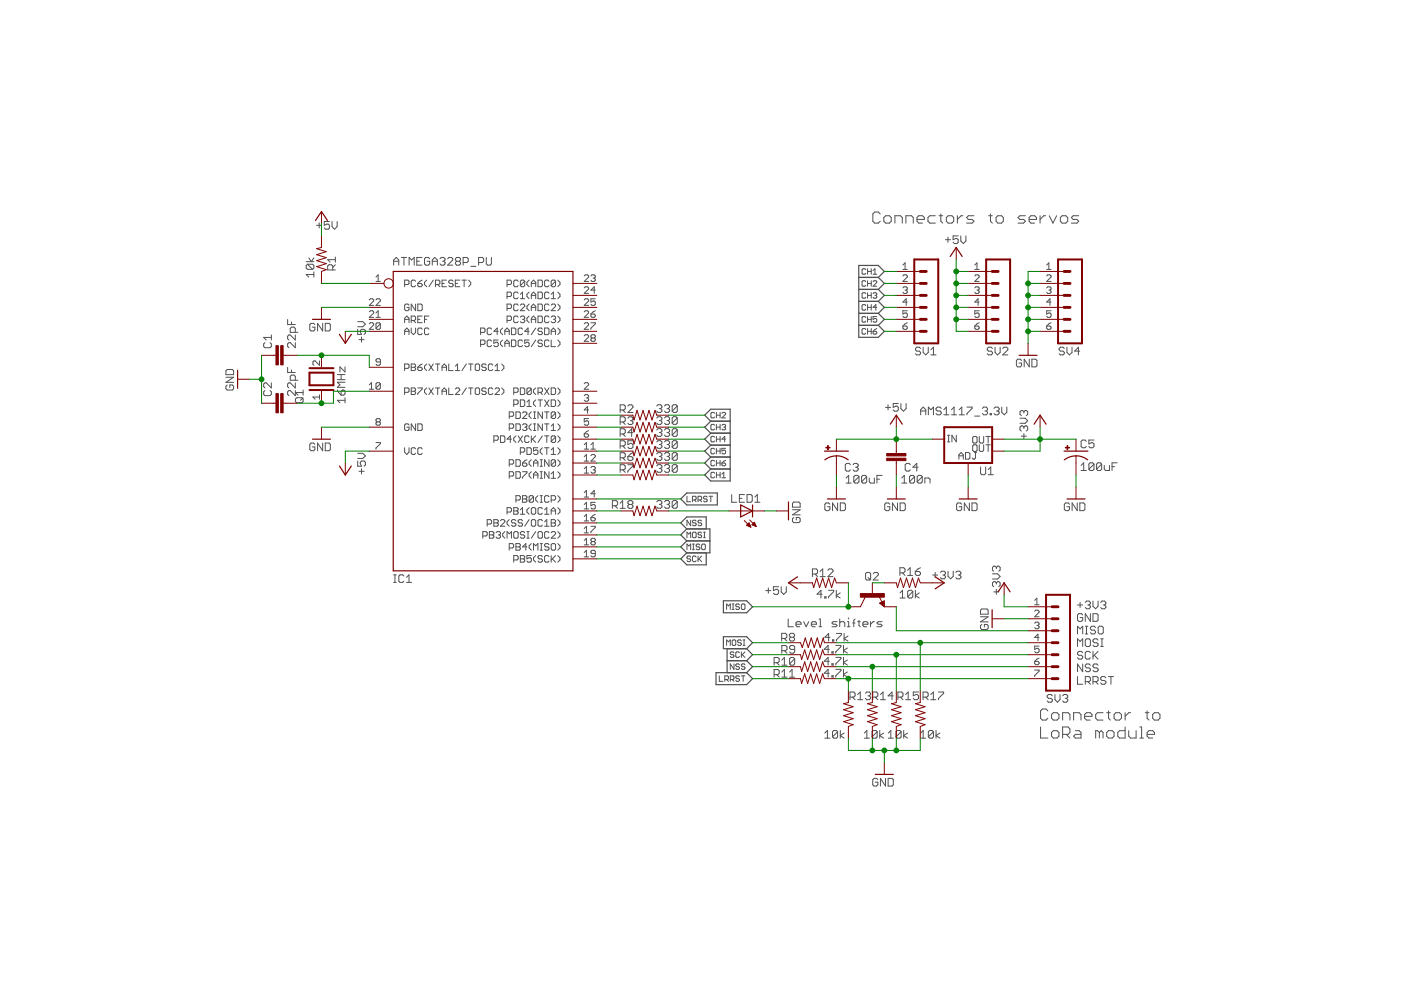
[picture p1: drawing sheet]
<svg xmlns="http://www.w3.org/2000/svg" width="297mm" height="210mm" viewBox="0 0 297 210" stroke-linecap="round" stroke-linejoin="round" font-family="sans-serif">
<g fill="none" stroke="#505050" stroke-width=".21">
<path d="M64.9 55.5h1.6M65.2 56h1.1l.2 .3v.6l-.2 .2M65.2 56l-.3 .3v.6l.3 .2h1.1M65.2 56l1.1 1.1M65.5 54.7l.5 .8 .5-.8M66.5 58.2h-1.6l.6 .6M66.5 57.7v1.1M67.1 47.8h1.1M67.7 47.2v1.1M69.8 47h-1.1v.8l.6-.3h.3l.2 .3v.5l-.2 .3h-.6l-.3-.3M70.4 47v1l.5 .6 .6-.6v-1M70.5 57.2v-.8l-.2-.3h-.6l-.2 .3v.8h1.6"/>
<path d="M71.1 56.1l-.6 .6M71.1 55.1h-1.6l.5 .5M71.1 54.5v1.1M79.7 58.7l.5-.4v1.4M79.7 59.7h.9M83.5 56.2v-1.1l.5-.5 .5 .5v1.1M83.5 55.4h1M85.1 54.6h1.1M85.6 54.6v1.6M86.7 56.2v-1.6l.6 .5 .5-.5v1.6M88.1 59.6l-.2-.2h-.5l-.2 .2v1l.2 .2h.5l.2-.2M88.4 55.4h.5"/>
<path d="M89.5 54.6h-1.1v1.6h1.1M89.5 59.4l-.9 .7M90.5 59.4l-.5 .5v.4l.5 .5M91.1 54.9l-.3-.3h-.5l-.3 .3v1l.3 .3h.5l.3-.3v-.5h-.5M91.7 55.4h1M91.7 56.2v-1.1l.5-.5 .5 .5v1.1M91.9 59.4l-1 1.4M93.3 54.9l.3-.3h.5l.3 .3v.2l-.3 .3M93.8 55.4h.3M94.1 55.4l.3 .3v.2l-.3 .3h-.5l-.3-.3M94.7 59.4h-1v1.4h1M94.9 54.9l.3-.3h.5l.3 .3v.2l-1.1 1.1h1.1"/>
<path d="M96.1 59.6l-.3-.2h-.4l-.3 .5 .3 .2h.4l.3 .5-.3 .2h-.4l-.3-.2M96.8 55.4h.6M96.8 55.4l-.2-.3v-.2l.2-.3h.6l.2 .3v.2l-.2 .3M96.8 55.4l-.2 .3v.2l.2 .3h.6l.2-.3v-.2l-.2-.3M97.5 59.4h-1v1.4h1M97.9 59.4h1M98.2 55.7h.8l.3-.3v-.5l-.3-.3h-.8v1.6M98.4 59.4v1.4M99.3 59.4l.5 .5v.4l-.5 .5M99.8 56.5h1.1M101.5 55.7h.8l.3-.3v-.5l-.3-.3h-.8v1.6M103.1 54.6v1.3l.3 .3h.5l.3-.3v-1.3"/>
<path d="M109.9 59.6l-.3-.2h-.4l-.3 .2v1l.3 .2h.4l.3-.2M111.3 59.6l-.3-.2h-.4l-.3 .2v1M111.3 59.6v1l-.3 .2h-.4l-.3-.2M111.3 59.6l-1 1M112.2 59.4l-.5 .5v.4l.5 .5M114.1 59.4h.7l.2 .2v1l-.2 .2h-.7zM116.4 59.6l-.2-.2h-.5l-.2 .2v1l.2 .2h.5l.2-.2M117.8 59.6l-.2-.2h-.5l-.2 .2v1M117.8 59.6v1l-.2 .2h-.5l-.2-.2M117.8 59.6l-.9 1M118.3 59.4l.4 .5v.4l-.4 .5M123.9 58.5l.2-.2h.5l.2 .2v.2l-.9 1h.9"/>
<path d="M125.3 58.5l.2-.2h.5l.2 .2-.2 .5M125.8 59h.2M126 59l.2 .2-.2 .5h-.5l-.2-.3M183.6 57.2l-.2-.2h-.4l-.2 .2v.8l.2 .1h.4l.2-.1M183.6 59.7l-.2-.2h-.4l-.2 .2v.8l.2 .2h.4l.2-.2M183.9 57v1.1M183.9 59.5v1.2M183.9 57.6h.8M184.7 57v1.1M184.7 59.5v1.2M185.1 59.7l.2-.2h.4l.2 .2v.2l-.8 .8h.8M185.1 58.1h.8"/>
<path d="M185.1 57.4l.4-.4v1.1M186.6 45.4l-.4-.4h-.8l-.3 .4v1.5l.3 .4h.8l.4-.4M187.4 46.1l.4-.4h.8l.4 .4v.8l-.4 .4h-.8l-.4-.4zM189.7 47.3v-1.6h1.2l.4 .4v1.2M191.4 58.5l.3-.2h.4l.3 .2v.2l-1 1h1M191.4 56.2l.5-.5v1.4M191.4 57.1h1M192.1 47.3v-1.6h1.2l.3 .4v1.2M194.4 46.5h1.6v-.4l-.4-.4h-.8l-.4 .4v.8l.4 .4h.8M198.3 45.7h-1.2l-.4 .4v.8l.4 .4h1.2M199.1 45.7h.8M199.5 45.4v1.5l.4 .4"/>
<path d="M200.4 50.8h1.1M200.6 46.1l.4-.4h.8l.4 .4v.8l-.4 .4h-.8l-.4-.4zM201 50.3v1.1M203 45.7v1.6M203.2 50h-1.1v.8l.5-.2h.3l.3 .2v.6l-.3 .2h-.5l-.3-.2M203.7 50v1.1l.6 .5 .5-.5v-1.1M204.2 45.7h-.4l-.8 .8M206.5 45.7h-1.2l-.4 .4 .4 .4h.8l.4 .4-.4 .4h-1.2M206.7 56.2l.4-.5v1.4M206.7 58.5l.2-.2h.5l.2 .2v.2l-.9 1h.9M206.7 57.1h.9M209.6 45.7h.8"/>
<path d="M210 45.4v1.5l.4 .4M211.2 46.1l.4-.4h.7l.4 .4v.8l-.4 .4h-.7l-.4-.4zM217.4 45.7h-1.2l-.4 .4 .4 .4h.8l.4 .4-.4 .4h-1.2M218.2 46.5h1.6v-.4l-.4-.4h-.8l-.4 .4v.8l.4 .4h.8M220.5 45.7v1.6M221.7 45.7h-.4l-.8 .8M221.9 58.5l.2-.2h.5l.2 .2v.2l-.9 1h.9M221.9 57.1h.9M221.9 56.2l.5-.5v1.4M222.5 45.7l.7 1.6 .8-1.6M224.8 46.1l.4-.4h.8l.4 .4v.8l-.4 .4h-.8l-.4-.4zM228.7 45.7h-1.2l-.4 .4 .4 .4h.8l.4 .4-.4 .4h-1.2"/>
<path d="M47.9 80h1.6l-1.6 1.1h1.6M48.2 78.3h1.1l.2 .3v.8h-1.6v-.8zM56.2 72.6l-.3 .3v.6l.3 .2h1.1l.2-.2v-.6l-.2-.3M57.5 71v1.1M57.5 71.5h-1.6l.6 .6M61 67.7v1.1h1.6M61 77.9v1.1h1.6M61.8 68.3v.5M61.8 78.4v.6M62.6 70.5v-.9l-.3-.2h-.5l-.3 .2v.9h1.7M62.6 71v1.1l-1.1-1.1h-.2l-.3 .3v.5l.3 .3M62.6 72.6v1.1l-1.1-1.1h-.2l-.3 .3v.6l.3 .2"/>
<path d="M66.8 68.8l-.3-.2h-.5l-.3 .2v1.1l.3 .3h.5l.3-.3v-.5h-.6M67.7 76.5v.9l-.9-.9-.5 .3v.4l.3 .2M68.4 68.6v1.6l-1.1-1.6v1.6M69 68.6h.8l.2 .2v1.1l-.2 .3h-.8zM71.5 79.4h1.7M72.3 79.4v1.1M73.2 77.8v1.1l-1.1-1.1v1.1M75.8 69.8v1.1h.8l-.2-.5v-.3l.2-.3h.6l.3 .3v.5l-.3 .3M75.8 68.2h1.1l.6 .5-.6 .6h-1.1M76.1 72h1.1M76.6 71.5v1M78.3 68.7l.2-.3h.5l.2 .3v.2l-.9 .9h.9"/>
<path d="M78.3 66.1l.2-.2h.5l.2 .2v.3l-.9 .9h.9M78.3 63.6l.2-.2h.5l.2 .2v.2l-.9 .9h.9M79.7 63.6l.2-.2h.5l.2 .2v.2l-.9 .9h.9M79.7 67.3h.9M79.7 66.4l.5-.5v1.4M80.6 68.7v.9l-.2 .2h-.5l-.2-.2M80.6 68.7l-.2-.3h-.5l-.2 .3v.9M80.6 76.8h-.7l-.2-.3 .2-.4h.5l.2 .2v.9l-.2 .2h-.5l-.2-.2M80.6 68.7l-.9 .9M85.8 60.3h.7l.2-.2v-.5l-.2-.2h-.7v1.4M85.8 68.4v-.9l.5-.5 .4 .5v.9M85.8 71v-1l.5-.4 .4 .4v1"/>
<path d="M85.8 78.1h.7l.2-.2v-.5l-.2-.2h-.7v1.4M85.8 67.7h.9M85.8 70.3h.9M86.7 64.7l-.2-.2h-.5l-.2 .2v.9l.2 .3h.5l.2-.3v-.4h-.4M87.2 67.9h.7l.2-.2v-.5l-.2-.2h-.7v1.4M87.2 69.6v.9l.5 .5 .4-.5v-.9M87.2 77.2h.7l.2 .2-.2 .5 .2 .4-.2 .3h-.7zM87.2 77.9h.7M87.7 67.9l.4 .5M88.1 64.5v1.4l-.9-1.4v1.4M88.6 77.9h.7l.2 .4-.2 .3h-.5l-.2-.3zM88.6 60.1h.7l.2 .5-.2 .2h-.5l-.2-.2z"/>
<path d="M88.6 64.5h.7l.2 .2v.9l-.2 .3h-.7zM88.6 67.7h.4M89.5 67h-.9v1.4h.9M89.5 69.8l-.2-.2h-.5l-.2 .2v.9l.2 .3h.5l.2-.3M89.5 77.2l-.9 .7M90 67.7h.5M90.5 77.2l-.5 .4v.5l.5 .5M90.9 67h-.9v1.4M90.9 69.8l-.2-.2h-.5l-.2 .2v.9l.2 .3h.5l.2-.3M90.9 77.2l1 1.4M91.9 77.2l-1 1.4M92.3 77.2h1"/>
<path d="M92.3 60.3h.7l.3-.2v-.5l-.3-.2h-.7v1.4M92.8 77.2v1.4M92.8 60.3l.5 .5M93.7 78.6v-1l.5-.4 .5 .4v1M93.7 77.9h1M93.7 60.1h.5M95.1 77.2v1.4h1M96.5 78.6h1M96.5 77.6l.5-.4v1.4M96.5 60.1h.5M98.9 77.2l-1 1.4M99.3 77.2h1"/>
<path d="M99.8 77.2v1.4M101 77.2h.5l.2 .2v.9l-.2 .3h-.5l-.2-.3v-.9zM101.9 70.5h.7l.2-.2v-.5l-.2-.2h-.7v1.4M101.9 73h.7l.2-.2v-.5l-.2-.2h-.7v1.4M103.1 77.4l-.3-.2h-.4l-.2 .2 .2 .5h.4l.3 .2-.3 .5h-.4l-.2-.3M104.2 69.8l-.2-.2h-.5l-.2 .2v.9l.2 .3h.5l.2-.3M104.2 72.3l-.2-.2h-.5l-.2 .2v1l.2 .2h.5l.2-.2M104.5 77.4l-.3-.2h-.4l-.3 .2v.9l.3 .3h.4l.3-.3M105 78.6h.9M105 77.6l.4-.4v1.4M105.6 70.3h-.9l.7-.7v1.4M105.6 72.1h-.9v.7l.7-.2 .2 .2v.5l-.2 .2h-.5l-.2-.2"/>
<path d="M106.4 77.2l.4 .4v.5l-.4 .5M106.6 69.6l-.5 .4v.5l.5 .5M106.6 72.1l-.5 .5v.4l.5 .5M107 70.3h1M107 71v-1l.5-.4 .5 .4v1M107 73.5v-.9l.5-.5 .5 .5v.9M107 72.8h1M107.5 65.4h.7l.2-.2v-.5l-.2-.2h-.7v1.4M107.5 67.9h.7l.2-.2v-.5l-.2-.2h-.7v1.4M107.5 60.3h.7l.2-.2v-.5l-.2-.2h-.7v1.4M107.5 62.9h.7l.2-.3v-.4l-.2-.3h-.7v1.4M108.4 72.1h.7l.3 .2v1l-.3 .2h-.7z"/>
<path d="M108.4 69.6h.7l.3 .2v.9l-.3 .3h-.7zM109.9 62.2l-.3-.3h-.4l-.3 .3v.9l.3 .2h.4l.3-.2M109.9 64.7l-.3-.2h-.4l-.3 .2v.9l.3 .3h.4l.3-.3M109.9 67.2l-.3-.2h-.4l-.3 .2v1l.3 .2h.4l.3-.2M110.3 64.7l.3-.2h.4l.3 .2v.2l-1 1h1M110.3 67.2l.3-.2h.4l.3 .2-.3 .5M110.3 62.4l.5-.5v1.4M110.3 63.3h1M110.8 69.8l-.2-.2h-.5l-.2 .2v.9l.2 .3h.5l.2-.3M110.8 72.3l-.2-.2h-.5l-.2 .2v1l.2 .2h.5l.2-.2M110.8 67.7h.2M111 67.7l.3 .2-.3 .5h-.4l-.3-.2"/>
<path d="M112.2 72.1h-.9v.7l.7-.2 .2 .2v.5l-.2 .2h-.5l-.2-.2M112.2 61.9l-.5 .5v.5l.5 .4M112.2 64.5l-.5 .4v.5l.5 .5M112.2 67l-.5 .5v.4l.5 .5M112.2 70.3h-.9l.7-.7v1.4M112.6 60.8v-.9l.5-.5 .5 .5v.9M112.6 63.3v-.9l.5-.5 .5 .5v.9M112.6 65.9v-1l.5-.4 .5 .4v1M112.6 68.4v-.9l.5-.5 .5 .5v.9M112.6 65.2h1M112.6 67.7h1M112.6 62.6h1"/>
<path d="M112.6 60.1h1M113.6 72.1l-1 1.4M113.6 69.6l-1 1.4M114.1 61.9h.7l.2 .3v.9l-.2 .2h-.7zM114.1 64.5h.7l.2 .2v.9l-.2 .3h-.7zM114.1 67h.7l.2 .2v1l-.2 .2h-.7zM115 69.8l-.2-.2h-.5l-.2 .2 .2 .5h.5l.2 .2-.2 .5h-.5l-.2-.3M115 72.3l-.2-.2h-.5l-.2 .2 .2 .5h.5l.2 .2-.2 .5h-.5l-.2-.2M115.5 69.6h.7l.2 .2v.9l-.2 .3h-.7zM116.4 62.2l-.2-.3h-.5l-.2 .3v.9l.2 .2h.5l.2-.2M116.4 64.7l-.2-.2h-.5l-.2 .2v.9l.2 .3h.5l.2-.3M116.4 67.2l-.2-.2h-.5l-.2 .2v1l.2 .2h.5l.2-.2"/>
<path d="M116.4 72.3l-.2-.2h-.5l-.2 .2v1l.2 .2h.5l.2-.2M116.9 71v-1l.4-.4 .5 .4v1M116.9 72.1v1.4h.9M116.9 64.7l.2-.2h.5l.2 .2v.2l-.9 1h.9M116.9 63.3h.9M116.9 67.2l.2-.2h.5l.2 .2-.2 .5M116.9 70.3h.9M116.9 62.4l.4-.5v1.4M117.3 67.7h.3M117.6 67.7l.2 .2-.2 .5h-.5l-.2-.2M118.3 61.9l.4 .5v.5l-.4 .4M118.3 64.5l.4 .4v.5l-.4 .5"/>
<path d="M118.3 67l.4 .5v.4l-.4 .5M118.3 69.6l.4 .4v.5l-.4 .5M118.3 72.1l.4 .5v.4l-.4 .5M123.9 68.7l.2-.3h.5l.2 .3v.2l-.9 .9h.9M123.9 61l.2-.2h.5l.2 .2v.3l-.9 .9h.9M123.9 63.6l.2-.2h.5l.2 .2v.2l-.9 .9h.9M123.9 66.1l.2-.2h.5l.2 .2v.3l-.9 .9h.9M123.9 71.2l.2-.2h.5l.2 .2v.2l-.9 1h.9M125.3 66.6h.7l.2 .5-.2 .2h-.5l-.2-.2zM125.3 68.4h.9v.3l-.9 .9v.2M125.5 71.7l-.2-.3 .2-.4h.5l.2 .2-.2 .5M125.5 71.7l-.2 .2 .2 .5h.5l.2-.3-.2-.4"/>
<path d="M125.5 71.7h.5M126.2 63.4h-.9v.7l.7-.3 .2 .3v.4l-.2 .2h-.5l-.2-.2M126.2 61.5h-.9l.7-.7v1.4M126.2 65.9l-.9 .7M183.6 62.3l-.2-.2h-.4l-.2 .2v.7l.2 .2h.4l.2-.2M183.6 64.8l-.2-.2h-.4l-.2 .2v.8l.2 .2h.4l.2-.2M183.6 67.3l-.2-.2h-.4l-.2 .2v.8l.2 .2h.4l.2-.2M183.6 69.9l-.2-.2h-.4l-.2 .2v.7l.2 .2h.4l.2-.2M183.9 65.2h.8M183.9 67.7h.8M183.9 70.3h.8M183.9 62.6h.8"/>
<path d="M183.9 60.1h.8M183.9 62.1v1.1M183.9 64.6v1.2M183.9 67.1v1.2M183.9 69.7v1.1M184.7 62.1v1.1M184.7 64.6v1.2M184.7 67.1v1.2M184.7 69.7v1.1M185.1 70.3h.6l.2 .3-.2 .2h-.4l-.2-.2zM185.1 62.3l.2-.2h.4l.2 .2-.2 .3M185.5 62.6h.2"/>
<path d="M185.7 62.6l.2 .2-.2 .4h-.4l-.2-.2M185.9 65.2h-.8l.6-.6v1.2M185.9 67.1h-.8v.6l.4-.2 .4 .2v.4l-.2 .2h-.4l-.2-.2M185.9 69.7l-.8 .6M191.4 69.1h.7l.3 .5-.3 .2h-.4l-.3-.2zM191.4 61l.3-.2h.4l.3 .2-.3 .5M191.9 61.5h.2M192.1 61.5l.3 .2-.3 .5h-.4l-.3-.2M192.4 65.9h-1v.7l.5-.2 .5 .2v.5l-.3 .2h-.4l-.3-.2M192.4 64.1h-1l.7-.7v1.3M192.4 68.4l-1 .7M195.2 73.9l-.3-.3h-.5l-.3 .3v.3l.3 .2h.5l.3 .3v.3l-.3 .2h-.5l-.3-.2"/>
<path d="M195.7 73.6v1.1l.6 .5 .5-.5v-1.1M197.4 74.2l.5-.6v1.6M197.4 75.2h1.1M206.7 69.1h.7l.2 .5-.2 .2h-.5l-.2-.2zM206.7 61l.2-.2h.5l.2 .2-.2 .5M207.1 61.5h.3M207.4 61.5l.2 .2-.2 .5h-.5l-.2-.2M207.6 65.9h-.9v.7l.4-.2 .5 .2v.5l-.2 .2h-.5l-.2-.2M207.6 64.1h-.9l.7-.7v1.3M207.6 68.4l-.9 .7M210.4 73.9l-.3-.3h-.5l-.3 .3v.3l.3 .2h.5l.3 .3v.3l-.3 .2h-.5l-.3-.2M211 73.6v1.1l.5 .5 .5-.5v-1.1"/>
<path d="M212.6 73.9l.3-.3h.5l.3 .3v.3l-1.1 1h1.1M216.6 76.4l-.3-.2h-.5l-.3 .2v1.1l.3 .3h.5l.3-.3v-.5h-.6M218.2 76.2v1.6l-1.1-1.6v1.6M218.8 76.2h.8l.3 .2v1.1l-.3 .3h-.8zM221.9 69.1h.7l.2 .5-.2 .2h-.5l-.2-.2zM221.9 61l.2-.2h.5l.2 .2-.2 .5M222.4 61.5h.2M222.6 61.5l.2 .2-.2 .5h-.5l-.2-.2M222.8 65.9h-.9v.7l.5-.2 .4 .2v.5l-.2 .2h-.5l-.2-.2M222.8 64.1h-.9l.7-.7v1.3M222.8 68.4l-.9 .7M225.7 73.9l-.3-.3h-.6l-.2 .3v.3l.2 .2h.6l.3 .3v.3l-.3 .2h-.6l-.2-.2"/>
<path d="M226.2 73.6v1.1l.5 .5 .6-.5v-1.1M228.9 74.4h-1.1l.8-.8v1.6M48.2 81.6l-.3 .3v.5l.3 .3h1.1l.2-.3v-.5l-.2-.3h-.6v.6M56.2 82.8l-.3 .3v.5l.3 .3h1.1l.2-.3v-.5l-.2-.3M57.5 81.2v1.1l-1-1.1h-.3l-.3 .2v.6l.3 .3M62.6 80.6v-.8l-.3-.3h-.5l-.3 .3v.8h1.7M62.6 81.2v1.1l-1.1-1.1h-.2l-.3 .2v.6l.3 .3M62.6 82.8v1.1l-1.1-1.1h-.2l-.3 .3v.5l.3 .3M62.9 84.3h1.1l.3 .3v.5l-.3 .3h-1.1l-.3-.3v-.5zM64.3 83.2h-1.7l.6 .6M64.3 82.7v1.1M64.3 84.3l-.6 .6"/>
<path d="M66.8 94.2l-.3-.3h-.5l-.3 .3v1.1l.3 .3h.5l.3-.3v-.5h-.6M67.7 83.7v.9M67.7 84.2h-1.4l.5 .4M68.4 93.9v1.7l-1.1-1.7v1.7M69 93.9h.8l.2 .3v1.1l-.2 .3h-.8zM71.5 82.7l.8 1.1M71.5 80.5h1.7M72.3 83l.3-.3h.3l.3 .3v.5l-.3 .3h-.6zM73.2 84.9h-1.7l.6 .5M73.2 84.3v1.1M73.2 81h-1.7l.6 .6-.6 .5h1.7M75.8 97.7v1.1h.8l-.2-.5v-.3l.2-.3h.6l.3 .3v.6l-.3 .2"/>
<path d="M75.8 96.1h1.1l.6 .6-.6 .5h-1.1M76.1 99.9h1.1M76.6 99.4v1.1M78.3 81.6l.5-.5v1.4M78.3 82.5h.9M79.7 93.8h.9v.3l-.9 .9v.2M79.9 89.5l-.2-.3 .2-.4h.5l.2 .2-.2 .5M79.9 89.5l-.2 .2 .2 .4h.5l.2-.2-.2-.4M79.9 89.5h.5M80.6 81.4l-.2-.3h-.5l-.2 .3v.9M80.6 81.4v.9l-.2 .2h-.5l-.2-.2M80.6 81.4l-.9 .9"/>
<path d="M85.8 83.2h.7l.2-.2v-.5l-.2-.2h-.7v1.4M85.8 94.9v1l.5 .5 .4-.5v-1M86.7 90.1l-.2-.2h-.5l-.2 .2v.9l.2 .3h.5l.2-.3v-.4h-.4M87.2 82.3h.7l.2 .2-.2 .5 .2 .4-.2 .3h-.7zM87.2 83h.7M88.1 89.9v1.4l-.9-1.4v1.4M88.1 95.2l-.2-.3h-.5l-.2 .3v.9l.2 .3h.5l.2-.3M88.6 82.3h.9v.2l-.9 .9v.3M88.6 89.9h.7l.2 .2v.9l-.2 .3h-.7zM89.5 95.2l-.2-.3h-.5l-.2 .3v.9l.2 .3h.5l.2-.3M90.5 82.3l-.5 .4v.5l.5 .5M90.9 82.3l1 1.4"/>
<path d="M91.9 82.3l-1 1.4M92.3 82.3h1M92.8 82.3v1.4M93.7 83h1M93.7 83.7v-1l.5-.4 .5 .4v1M95.1 82.3v1.4h1M96.5 82.5l.3-.2h.4l.3 .2v.2l-1 1h1M98.9 82.3l-1 1.4M99.3 82.3h1M99.8 82.3v1.4M101 82.3h.5l.2 .2v.9l-.2 .3h-.5l-.2-.3v-.9zM103.1 82.5l-.3-.2h-.4l-.2 .2 .2 .5h.4l.3 .2-.3 .5h-.4l-.2-.3"/>
<path d="M104.5 82.5l-.3-.2h-.4l-.3 .2v.9l.3 .3h.4l.3-.3M104.7 93.3h.7l.2-.2v-.5l-.2-.2h-.7v1.4M105 82.5l.2-.2h.5l.2 .2v.2l-.9 1h.9M106.1 92.4h.7l.2 .2v1l-.2 .2h-.7zM106.4 82.3l.4 .4v.5l-.4 .5M108 88.3h.7l.2-.3v-.4l-.2-.3h-.7v1.4M108 90.8h.7l.2-.2v-.5l-.2-.2h-.7v1.4M108 98.4h.7l.2-.2v-.5l-.2-.2h-.7v1.4M108.4 93.1h-.9l.7-.7v1.4M108.9 83.2h.7l.3-.2v-.5l-.3-.2h-.7v1.4M108.9 85.7h.7l.3-.2v-.5l-.3-.2h-.7v1.4M109.4 97.5h.7l.2 .2v.9l-.2 .3h-.7z"/>
<path d="M109.4 92.4l-.5 .5v.4l.5 .5M109.4 87.3h.7l.2 .3v.9l-.2 .2h-.7zM109.4 89.9h.7l.2 .2v.9l-.2 .3h-.7zM109.9 92.4l.9 1.4M110.3 82.3h.7l.3 .2v.9l-.3 .3h-.7zM110.3 84.8h.7l.3 .2v1l-.3 .2h-.7zM110.3 95.9h.7l.3-.3v-.4l-.3-.3h-.7v1.5M110.8 98.2h.7l.2 .4-.2 .3h-.5l-.2-.3zM110.8 87.6l.2-.3h.5l.2 .3v.2l-.9 .9h.9M110.8 90.1l.2-.2h.5l.2 .2-.2 .5M110.8 92.4l-.9 1.4M111.3 90.6h.2"/>
<path d="M111.5 90.6l.2 .2-.2 .5h-.5l-.2-.3M111.7 94.9h.7l.2 .3v.9l-.2 .3h-.7zM111.7 85.3l.5-.5v1.4M111.7 97.5l-.9 .7M111.7 86.2h.9M112.2 92.6l-.2-.2h-.5l-.2 .2v1l.2 .2h.5l.2-.2M112.6 87.3l-.4 .5v.5l.4 .4M112.6 82.5l-.2-.2h-.4l-.3 .2v.9M112.6 82.5v.9l-.2 .3h-.4l-.3-.3M112.6 92.4v1.4M112.6 89.9l-.4 .4v.5l.4 .5M112.6 97.5l-.4 .4v.5l.4 .5"/>
<path d="M112.6 82.5l-.9 .9M112.9 93.1l.7 .7M113.1 98.9v-1l.5-.4 .4 .4v1M113.1 89.9h.5M113.1 91.3h.5M113.1 88.7h.5M113.1 98.2h.9M113.1 87.3h.5M113.3 87.3v1.4M113.3 89.9v1.4M113.6 82.3l-.5 .4v.5l.5 .5M113.6 84.8l-.5 .5v.4l.5 .5"/>
<path d="M113.6 92.4l-1 .9M114 94.9h-.9v.7l.5-.2 .4 .2v.5l-.2 .3h-.5l-.2-.3M114.1 83.2h.7l.2-.2v-.5l-.2-.2h-.7v1.4M114.1 84.8h.9M114.5 98.9h.5M114.5 97.5h.5M114.5 84.8v1.4M114.5 83.2l.5 .5M114.8 97.5v1.4M115 87.3v1.4l-.9-1.4v1.4M115 89.9v1.4l-.9-1.4v1.4M115 94.9l-.5 .5v.5l.5 .5"/>
<path d="M115 92.4l-.9 1.4M115.5 89.9h.9M115.5 94.9h.9M115.5 92.4h.9M115.5 87.3h.9M115.5 84.8l.9 1.4M115.5 82.3l.9 1.4M115.9 87.3v1.4M115.9 89.9v1.4M115.9 92.4v1.4M115.9 94.9v1.5M116.4 97.5v1.4l-.9-1.4v1.4"/>
<path d="M116.4 84.8l-.9 1.4M116.4 82.3l-.9 1.4M116.9 82.3h.7l.2 .2v.9l-.2 .3h-.7zM116.9 84.8h.7l.2 .2v1l-.2 .2h-.7zM116.9 91.3h.9M116.9 96.4h.9M116.9 90.3l.4-.4v1.4M116.9 95.4l.4-.5v1.5M117.8 97.7v.9l-.2 .3h-.5l-.2-.3M117.8 97.7l-.2-.2h-.5l-.2 .2v.9M117.8 87.6l-.2-.3h-.5l-.2 .3v.9M117.8 92.6l-.2-.2h-.5l-.2 .2v1"/>
<path d="M117.8 87.6v.9l-.2 .2h-.5l-.2-.2M117.8 92.6v1l-.2 .2h-.5l-.2-.2M117.8 97.7l-.9 .9M117.8 92.6l-.9 1M117.8 87.6l-.9 .9M118.3 82.3l.4 .4v.5l-.4 .5M118.3 84.8l.4 .5v.4l-.4 .5M118.3 87.3l.4 .5v.5l-.4 .4M118.3 89.9l.4 .4v.5l-.4 .5M118.3 92.4l.4 .5v.4l-.4 .5M118.3 94.9l.4 .5v.5l-.4 .5M118.3 97.5l.4 .4v.5l-.4 .5"/>
<path d="M123.9 81.4l.2-.3h.5l.2 .3v.2l-.9 .9h.9M123.9 94.3l.4-.5v1.4M123.9 96.8l.4-.4v1.4M123.9 99.4l.4-.5v1.4M123.9 97.8h.9M123.9 95.2h.9M123.9 92h.7l.2 .5-.2 .2h-.5l-.2-.2zM123.9 83.9l.2-.2h.5l.2 .2-.2 .5M124.3 84.4h.3M124.6 84.4l.2 .2-.2 .5h-.5l-.2-.3M124.8 88.8h-.9v.7l.7-.3 .2 .3v.4l-.2 .2h-.5l-.2-.2M124.8 91.3l-.9 .7"/>
<path d="M124.8 86.9h-.9l.7-.7v1.4M125.3 99.1l.2-.2h.5l.2 .2-.2 .5M125.3 96.6l.2-.2h.5l.2 .2v.2l-.9 1h.9M125.3 95.2h.9M125.3 94.3l.5-.5v1.4M125.8 99.6h.2M126 99.6l.2 .2-.2 .5h-.5l-.2-.2M131.5 86.9h.8l.3-.2v-.6l-.3-.3h-.8v1.7M131.5 89.5h.8l.3-.3v-.6l-.3-.2h-.8v1.6M131.5 92h.8l.3-.3v-.5l-.3-.3h-.8v1.6M131.5 94.6h.8l.3-.3v-.6l-.3-.2h-.8v1.6M131.5 97.1h.8l.3-.3v-.5l-.3-.3h-.8v1.6"/>
<path d="M131.5 99.6h.8l.3-.2v-.6l-.3-.3h-.8v1.7M132 99.6l.6 .6M132 86.9l.6 .6M132 89.5l.6 .5M132 92l.6 .5M132 94.6l.6 .5M132 97.1l.6 .5M133.1 86.1l.3-.3h.5l.3 .3v.3l-1.1 1.1h1.1M133.1 88.6l.3-.2h.5l.3 .2v.3l-.3 .3M133.1 98.5h1.1v.3l-1.1 1.1v.3M133.1 96.8h.8l.3 .3v.2l-.3 .3h-.5l-.3-.3zM133.7 89.2h.2"/>
<path d="M133.9 89.2l.3 .3v.2l-.3 .3h-.5l-.3-.3M134.2 93.5h-1.1v.8l.6-.3h.2l.3 .3v.5l-.3 .3h-.5l-.3-.3M134.2 91.7h-1.1l.8-.8v1.6M134.2 96l-1.1 .8M139.2 86.1l.3-.3h.6l.2 .3v.3l-.2 .2M139.2 88.6l.3-.3h.6l.2 .3v.3l-.2 .3M139.2 91.2l.3-.3h.6l.2 .3v.2l-.2 .3M139.2 93.7l.3-.3h.6l.2 .3v.3l-.2 .3M139.2 96.2l.3-.2h.6l.2 .2v.3l-.2 .3M139.2 98.8l.3-.3h.6l.2 .3v.3l-.2 .2M139.8 86.6h.3M139.8 89.2h.3"/>
<path d="M139.8 91.7h.3M139.8 94.3h.3M139.8 96.8h.3M139.8 99.3h.3M140.1 91.7l.2 .3v.2l-.2 .3h-.6l-.3-.3M140.1 86.6l.2 .3v.3l-.2 .2h-.6l-.3-.2M140.1 89.2l.2 .2v.3l-.2 .3h-.6l-.3-.3M140.1 94.3l.2 .2v.3l-.2 .3h-.6l-.3-.3M140.1 96.8l.2 .2v.3l-.2 .3h-.6l-.3-.3M140.1 99.3l.2 .3v.3l-.2 .2h-.6l-.3-.2M140.9 86.1l.2-.3h.6l.3 .3v.3l-.3 .2M140.9 88.6l.2-.3h.6l.3 .3v.3l-.3 .3"/>
<path d="M140.9 91.2l.2-.3h.6l.3 .3v.2l-.3 .3M140.9 93.7l.2-.3h.6l.3 .3v.3l-.3 .3M140.9 96.2l.2-.2h.6l.3 .2v.3l-.3 .3M140.9 98.8l.2-.3h.6l.3 .3v.3l-.3 .2M141.4 86.6h.3M141.4 89.2h.3M141.4 91.7h.3M141.4 94.3h.3M141.4 96.8h.3M141.4 99.3h.3M141.7 91.7l.3 .3v.2l-.3 .3h-.6l-.2-.3M141.7 86.6l.3 .3v.3l-.3 .2h-.6l-.2-.2"/>
<path d="M141.7 89.2l.3 .2v.3l-.3 .3h-.6l-.2-.3M141.7 94.3l.3 .2v.3l-.3 .3h-.6l-.2-.3M141.7 96.8l.3 .2v.3l-.3 .3h-.6l-.2-.3M141.7 99.3l.3 .3v.3l-.3 .2h-.6l-.2-.2M143.6 91.2v1l-.3 .3h-.5l-.3-.3M143.6 98.8v1.1l-.3 .2h-.5l-.3-.2M143.6 86.1l-.3-.3h-.5l-.3 .3v1.1M143.6 86.1v1.1l-.3 .2h-.5l-.3-.2M143.6 88.6l-.3-.3h-.5l-.3 .3v1.1M143.6 91.2l-.3-.3h-.5l-.3 .3v1M143.6 93.7l-.3-.3h-.5l-.3 .3v1.1M143.6 96.2l-.3-.2h-.5l-.3 .2v1.1"/>
<path d="M143.6 98.8l-.3-.3h-.5l-.3 .3v1.1M143.6 88.6v1.1l-.3 .3h-.5l-.3-.3M143.6 93.7v1.1l-.3 .3h-.5l-.3-.3M143.6 96.2v1.1l-.3 .3h-.5l-.3-.3M143.6 86.1l-1.1 1.1M143.6 88.6l-1.1 1.1M143.6 91.2l-1.1 1M143.6 93.7l-1.1 1.1M143.6 96.2l-1.1 1.1M143.6 98.8l-1.1 1.1M151.5 97.8l-.2-.2h-.4l-.2 .2v.8l.2 .2h.4l.2-.2M151.5 92.7l-.2-.2h-.4l-.2 .2v.8l.2 .2h.4l.2-.2"/>
<path d="M151.5 87.6l-.2-.2h-.4l-.2 .2v.8l.2 .2h.4l.2-.2M151.5 90.2l-.2-.2h-.4l-.2 .2v.8l.2 .1h.4l.2-.1M151.5 95.2l-.2-.1h-.4l-.2 .1v.8l.2 .2h.4l.2-.2M151.9 90.6h.8M151.9 98.2h.8M151.9 93.1h.8M151.9 87.4v1.2M151.9 90v1.1M151.9 92.5v1.2M151.9 95.1v1.1M151.9 97.6v1.2M151.9 88h.8"/>
<path d="M151.9 95.6h.8M152.7 87.4v1.2M152.7 90v1.1M152.7 92.5v1.2M152.7 95.1v1.1M152.7 97.6v1.2M153.1 87.6l.2-.2h.3l.2 .2v.2l-.7 .8h.7M153.1 90.2l.2-.2h.3l.2 .2-.2 .4M153.1 98.2h.5l.2 .4-.2 .2h-.3l-.2-.2zM153.5 90.6h.1M153.6 90.6l.2 .2-.2 .3h-.3l-.2-.1M153.8 95.1h-.7v.5l.4-.2 .3 .2v.4l-.2 .2h-.3l-.2-.2"/>
<path d="M153.8 93.1h-.7l.5-.6v1.2M153.8 97.6l-.7 .6M180.3 98.5l-.3-.2h-.5l-.3 .2v1.1l.3 .3h.5l.3-.3M180.9 98.5l.2-.2h.6l.2 .2v.3l-.2 .3M181.4 99.1h.3M181.7 99.1l.2 .2v.3l-.2 .3h-.6l-.2-.3M187.7 86.4h1.1M188.3 85.8v1.1M190.5 85.6h-1.1v.8l.5-.3h.3l.3 .3v.5l-.3 .3h-.5l-.3-.3M191 85.6v1l.6 .6 .5-.6v-1M193 98.5l-.3-.2h-.5l-.3 .2v1.1l.3 .3h.5l.3-.3M194.6 99.1h-1.1l.9-.8v1.6"/>
<path d="M195.2 87.9v-1l.5-.6 .6 .6v1M195.2 87.1h1.1M196.8 87.9v-1.6l.6 .6 .5-.6v1.6M199.6 86.6l-.3-.3h-.6l-.2 .3v.3l.2 .2h.6l.3 .3v.3l-.3 .2h-.6l-.2-.2M200.1 86.9l.5-.6v1.6M200.1 87.9h1.1M200.9 93.7h.5M200.9 92.3h.5M201.1 92.3v1.4M201.7 87.9h1.1M201.7 86.9l.6-.6v1.6M202.8 92.3v1.4l-1-1.4v1.4"/>
<path d="M203.3 97.3v-.9l.5-.5 .4 .5v.9M203.3 96.6h.9M203.4 87.9h1.1M203.4 86.9l.5-.6v1.6M204.7 95.9h.7l.2 .3v.9l-.2 .2h-.7zM205 86.3h1.1v.3l-1.1 1.1v.2M206.2 92.8l.3-.3h.4l.3 .3v.9l-.3 .2h-.4l-.3-.2zM206.2 94.5l.3-.2h.4l.3 .2v1l-.3 .2h-.4l-.3-.2zM206.6 95.9h.5M206.7 88.2h1M206.8 95.9v1.2l-.2 .2-.5-.2M207.6 92.5v1.2l.3 .2h.4l.3-.2v-1.2"/>
<path d="M207.6 94.3v1.2l.3 .2h.4l.3-.2v-1.2M207.9 99v1.4l.3 .2h.5l.3-.2v-1.4M208.3 86.6l.3-.3h.5l.3 .3v.3l-.3 .2M208.8 87.1h.3M209 94.3h1M209 92.5h1M209.1 87.1l.3 .3v.3l-.3 .2h-.5l-.3-.2M209.5 92.5v1.4M209.5 94.3v1.4M209.5 99.6l.6-.6v1.6M209.9 87.7h.3v.2h-.3zM210.7 86.6l.3-.3h.6l.2 .3v.3l-.2 .2"/>
<path d="M211.3 87.1h.3M211.6 87.1l.2 .3v.3l-.2 .2h-.6l-.3-.2M212.4 86.3v1.1l.5 .5 .6-.5v-1.1M216.3 88.7h1.1l.5 .5-.5 .5h-1.1M216.5 92.5h1.1M217.1 87.3v.3M217.1 90.6v.2M217.1 91.9v1.1M217.1 90.6l-.3-.3h-.3l-.2 .3v.5l.2 .3M217.1 87.3l-.3-.3h-.3l-.2 .3v.5l.2 .3M217.1 90.6l.3-.3h.2l.3 .3v.5l-.3 .3M217.1 87.3l.3-.3h.2l.3 .3v.5l-.3 .3"/>
<path d="M229.2 98.7l.6-.6v1.7M229.2 99.8h1.1M230.3 93.6l-.3-.3h-.5l-.3 .3v1.1l.3 .2h.5l.3-.2M231.9 98.4v1.1l-.2 .3h-.6l-.2-.3M231.9 93.3h-1v.8l.5-.2h.3l.2 .2v.6l-.2 .2h-.6l-.2-.2M231.9 98.4l-.2-.3h-.6l-.2 .3v1.1M231.9 98.4l-1 1.1M233.6 98.4v1.1l-.3 .3h-.5l-.3-.3M233.6 98.4l-.3-.3h-.5l-.3 .3v1.1M233.6 98.4l-1.1 1.1M234.1 98.7v.8l.3 .3h.8v-1.1M235.8 98.9h.5"/>
<path d="M236.9 98.1h-1.1v1.7M102.4 113.6h.7l.2-.2v-.5l-.2-.2h-.7v1.4M103.3 111.1h.7l.2-.2v-.5l-.2-.2h-.7v1.4M103.8 112.7h.7l.2 .2-.2 .5 .2 .5-.2 .2h-.7zM103.8 113.4h.7M104.7 110.2h.7l.2 .2-.2 .5 .2 .4-.2 .3h-.7zM104.7 110.9h.7M105.2 112.9l.2-.2h.5l.2 .2-.2 .5M105.6 113.4h.3M105.9 113.4l.2 .2-.2 .5h-.5l-.2-.2M106.1 110.4l.2-.2h.5l.2 .2v.2l-.9 1h.9M107 112.7l-.4 .5v.4l.4 .5"/>
<path d="M107.5 108.6h.7l.2-.3v-.4l-.2-.3h-.7v1.4M107.5 114.1v-1.4l.5 .5 .4-.5v1.4M108 100.9h.7l.2-.2v-.5l-.2-.2h-.7v1.4M108 116.2h.7l.2-.2v-.5l-.2-.2h-.7v1.3M108 110.2l-.5 .4v.5l.5 .5M108.9 118.7h.7l.3-.2v-.5l-.3-.2h-.7v1.4M108.9 107.6h.7l.3 .3-.3 .4 .3 .5-.3 .2h-.7zM108.9 108.3h.7M109.2 112.7h.4l.3 .2v1l-.3 .2h-.4l-.3-.2v-1zM109.4 110.4l-.3-.2h-.4l-.3 .4 .3 .3h.4l.3 .4-.3 .3h-.4l-.3-.3M109.4 100h.7l.2 .2v1l-.2 .2h-.7zM109.4 106h.7l.2-.2v-.5l-.2-.2h-.7v1.4"/>
<path d="M109.4 115.3h.7l.2 .2-.2 .5 .2 .4-.2 .2h-.7zM109.4 116h.7M110.3 117.8h.7l.3 .2-.3 .5 .3 .5-.3 .2h-.7zM110.3 118.5h.7M110.3 108.1l.5-.5v1.4M110.3 109h1M110.8 110.4l-.2-.2h-.5l-.2 .4 .2 .3h.5l.2 .4-.2 .3h-.5l-.2-.3M110.8 100h.9v.2l-.9 1v.2M110.8 105.1h.7l.2 .2-.2 .5 .2 .5-.2 .2h-.7zM110.8 105.8h.7M111.3 112.9l-.3-.2h-.4l-.3 .5 .3 .2h.4l.3 .5-.3 .2h-.4l-.3-.2M111.7 116h-.9l.7-.7v1.3"/>
<path d="M111.7 114.1h.5M111.7 112.7h.5M112 112.7v1.4M112.2 107.6l-.5 .5v.5l.5 .4M112.2 110.2l-.9 1.4M112.6 115.3l-.4 .4v.5l.4 .4M112.6 117.8h-.9v.7l.5-.2 .4 .2v.5l-.2 .2h-.4l-.3-.2M112.6 100l-.4 .5v.4l.4 .5M112.9 107.6h.4l.3 .3v.9l-.3 .2h-.4l-.3-.2v-.9zM112.9 110.2h.4l.3 .2v.9l-.3 .3h-.4l-.3-.3v-.9zM113.1 101.4v-.9l.5-.5 .4 .5v.9M113.1 105.3v1l-.2 .2h-.5l-.2-.2"/>
<path d="M113.1 116.6v-1.3l.5 .4 .4-.4v1.3M113.1 105.3l-.2-.2h-.5l-.2 .2v1M113.1 105.3l-.9 1M113.1 100.7h.9M113.6 117.8l-.5 .5v.4l.5 .5M113.6 112.7l-1 1.4M114 105.1l-.4 .5v.4l.4 .5M114.3 112.7h.5l.2 .2v1l-.2 .2h-.5l-.2-.2v-1zM114.5 116.6h.5M114.5 115.3h.5M114.5 106.5h.5M114.5 105.1h.5"/>
<path d="M114.5 100h.5M114.5 101.4h.5M114.8 100v1.4M114.8 105.1v1.4M114.8 115.3v1.3M115 118l-.2-.2h-.5l-.2 .2 .2 .5h.5l.2 .2-.2 .5h-.5l-.2-.2M115 107.9l-.2-.3h-.5l-.2 .3v.9l.2 .2h.5l.2-.2M115 110.4l-.2-.2h-.5l-.2 .2v.9l.2 .3h.5l.2-.3M115.5 111.6h.9M115.5 110.6l.4-.4v1.4M115.5 108.1l.4-.5v1.4M115.5 109h.9"/>
<path d="M116.4 118l-.2-.2h-.5l-.2 .2v1l.2 .2h.5l.2-.2M116.4 100v1.4l-.9-1.4v1.4M116.4 105.3l-.2-.2h-.5l-.2 .2v1l.2 .2h.5l.2-.2M116.4 112.9l-.2-.2h-.5l-.2 .2v1l.2 .2h.5l.2-.2M116.4 115.5l-.2-.2h-.5l-.2 .4 .2 .3h.5l.2 .4-.2 .2h-.5l-.2-.2M116.9 110.2h.7l.2 .2-.2 .5 .2 .4-.2 .3h-.7zM116.9 106h.7l.2-.2v-.5l-.2-.2h-.7v1.4M116.9 109v-.9l.4-.5 .5 .5v.9M116.9 117.8v1.4M116.9 112.9l.2-.2h.5l.2 .2v.3l-.9 .9h.9M116.9 110.9h.7M116.9 108.3h.9"/>
<path d="M116.9 100.5l.4-.5v1.4M116.9 101.4h.9M117.1 115.3h.5l.2 .2v.9l-.2 .2h-.5l-.2-.2v-.9zM117.1 118.5l.7 .7M117.8 117.8l-.9 .9M118.3 117.8l.4 .5v.4l-.4 .5M118.3 100l.4 .5v.4l-.4 .5M118.3 105.1l.4 .5v.4l-.4 .5M118.3 107.6l.4 .5v.5l-.4 .4M118.3 110.2l.4 .4v.5l-.4 .5M118.3 112.7l.4 .5v.4l-.4 .5M118.3 115.3l.4 .4v.5l-.4 .4"/>
<path d="M123.9 107l.4-.5v1.4M123.9 117.1l.4-.4v1.4M123.9 104.5l.4-.5v1.4M123.9 109.5l.4-.4v1.3M123.9 112.1l.4-.5v1.4M123.9 114.6l.4-.5v1.4M123.9 118.1h.9M123.9 115.5h.9M123.9 113h.9M123.9 110.4h.9M123.9 107.9h.9M123.9 105.4h.9"/>
<path d="M123.9 100.3h.9M125.3 109.7h.7l.2 .5-.2 .2h-.5l-.2-.2zM125.3 111.6h.9v.2l-.9 1v.2M125.5 114.8l-.2-.2 .2-.5h.5l.2 .3-.2 .4M125.5 114.8l-.2 .3 .2 .4h.5l.2-.2-.2-.5M125.5 114.8h.5M126.2 117.4h-.7l-.2-.3 .2-.4h.5l.2 .2v.9l-.2 .3h-.5l-.2-.3M126.2 106.5h-.9v.7l.5-.2 .4 .2v.5l-.2 .2h-.5l-.2-.2M126.2 109.1l-.9 .6M126.2 104.7h-.9l.7-.7v1.4M129.8 107.2h.9l.2-.2v-.6l-.2-.2h-.9v1.6M130.4 107.2l.5 .6"/>
<path d="M131.5 107.8h1.1M131.5 106.7l.5-.5v1.6M133.4 107l-.3 .2v.3l.3 .3h.5l.3-.3v-.3l-.3-.2M133.4 107h.5M133.4 107l-.3-.3v-.3l.3-.2h.5l.3 .2v.3l-.3 .3M139.2 106.4l.3-.3h.6l.2 .3v.3l-.2 .2M139.8 106.9h.3M140.1 106.9l.2 .3v.3l-.2 .3h-.6l-.3-.3M140.9 106.4l.2-.3h.6l.3 .3v.3l-.3 .2M141.4 106.9h.3M141.7 106.9l.3 .3v.3l-.3 .3h-.6l-.2-.3M143.6 106.4v1.1l-.3 .3h-.5l-.3-.3"/>
<path d="M143.6 106.4l-.3-.3h-.5l-.3 .3v1.1M143.6 106.4l-1.1 1.1M145.6 114v-1.2l.4 .4 .4-.4v1.2M145.6 105.2v1.2h.8M145.6 116.5v-1.1l.4 .4 .4-.4v1.1M146.4 118.1l-.2-.2h-.4l-.2 .4 .2 .2h.4l.2 .4-.2 .2h-.4l-.2-.2M146.4 110.3v1.2l-.8-1.2v1.2M146.8 106h.6l.2-.2v-.4l-.2-.2h-.6v1.2M146.8 113l.2-.2h.4l.2 .2v.8l-.2 .2h-.4l-.2-.2zM146.8 116.5h.4M146.8 115.4h.4M147 115.4v1.1"/>
<path d="M147.2 106l.4 .4M147.6 110.5l-.2-.2h-.4l-.2 .4 .2 .2h.4l.2 .4-.2 .2h-.4l-.2-.2M147.6 118.1l-.2-.2h-.4l-.2 .2v.8l.2 .2h.4l.2-.2M148 106h.6l.2-.2v-.4l-.2-.2h-.6v1.2M148 117.9v1.2M148.2 118.5l.6 .6M148.4 106l.4 .4M148.4 115.6l-.2-.2h-.4l-.2 .4 .2 .2h.4l.2 .4-.2 .1h-.4l-.2-.1M148.8 110.5l-.2-.2h-.4l-.2 .2 .2 .4h.4l.2 .2-.2 .4h-.4l-.2-.2M148.8 115.6l.2-.2h.4l.1 .2v.8l-.1 .1h-.4l-.2-.1zM148.8 113l-.2-.2h-.4l-.2 .2 .2 .4h.4l.2 .2-.2 .4h-.4l-.2-.2M148.8 117.9l-.8 .8"/>
<path d="M149.2 112.8h.3M149.2 114h.3M149.4 112.8v1.2M149.9 105.4l-.2-.2h-.3l-.2 .2 .2 .4h.3l.2 .2-.2 .4h-.3l-.2-.2M150.3 105.2h.8M150.7 105.2v1.2M151.5 100.3l-.2-.2h-.4l-.2 .2v.8l.2 .2h.4l.2-.2M151.9 100.7h.8M151.9 100.1v1.2M152.7 100.1v1.2M153.1 101.3h.7M153.1 100.5l.4-.4v1.2"/>
<path d="M155.1 104.9v1.6h1.1M156.8 105.7h.5M157.8 104.9h-1v1.6h1M158.4 104.9h.8l.3 .2v1.1l-.3 .3h-.8zM160 106.5h1.1M160 105.4l.6-.5v1.6M168 108.1h1.7l-1.7 1.1h1.7M168.3 109.7l-.3 .3v.5l.3 .3h1.1l.3-.3v-.5l-.3-.3h-.6v.6M168.3 106.4h1.1l.3 .3v.8h-1.7v-.8zM176 106.9l-.3-.3h-.5l-.3 .3v1.1l.3 .3h.5l.3-.3v-.6h-.6M177.6 106.6v1.7l-1.1-1.7v1.7M178.2 106.6h.8l.2 .3v1.1l-.2 .3h-.8z"/>
<path d="M179.4 101.3l.5-.5v1.6M179.4 102.4h1.1M182.1 101.1l-.3-.3h-.5l-.3 .3v1.1M182.1 101.1v1.1l-.3 .2h-.5l-.3-.2M182.1 101.1l-1.1 1.1M183.7 101.1v1.1l-.2 .2h-.6l-.2-.2M183.7 101.1l-.2-.3h-.6l-.2 .3v1.1M183.7 101.1l-1 1.1M184.3 101.3v.9l.3 .2h.8v-1.1M185.9 101.6h.6M187 100.8h-1.1v1.6M188.7 106.9l-.3-.3h-.5l-.3 .3v1.1l.3 .3h.5l.3-.3v-.6h-.6"/>
<path d="M190.3 106.6v1.7l-1.1-1.7v1.7M190.8 106.6h.9l.2 .3v1.1l-.2 .3h-.9zM191.2 101.3l.5-.5v1.6M191.2 102.4h1.1M193.9 101.1v1.1l-.3 .2h-.5l-.3-.2M193.9 101.1l-.3-.3h-.5l-.3 .3v1.1M193.9 101.1l-1.1 1.1M195.5 101.1v1.1l-.2 .2h-.6l-.2-.2M195.5 101.1l-.2-.3h-.6l-.2 .3v1.1M195.5 101.1l-1 1.1M196.1 102.4v-1.1h.8l.3 .3v.8M203.9 106.9l-.3-.3h-.5l-.3 .3v1.1l.3 .3h.5l.3-.3v-.6h-.6"/>
<path d="M205.5 106.6v1.7l-1.1-1.7v1.7M206.1 106.6h.8l.3 .3v1.1l-.3 .3h-.8zM209.5 100.6h1.1M226.8 106.9l-.3-.3h-.6l-.2 .3v1.1l.2 .3h.6l.3-.3v-.6h-.6M228.4 106.6v1.7l-1.1-1.7v1.7M228.9 106.6h.8l.3 .3v1.1l-.3 .3h-.8zM83.5 123.5h.5M83.5 121.9h.5M83.7 121.9v1.6M85.6 122.1l-.2-.2h-.6l-.2 .2v1.1l.2 .3h.6l.2-.3M86.2 122.4l.5-.5v1.6M86.2 123.5h1.1"/>
<path d="M154.1 129.2v-1.1l.4 .4 .3-.4v1.1M154.1 136.8v-1.1l.4 .4 .3-.4v1.1M155.2 135.9l.2-.2h.4l.2 .2v.8l-.2 .1h-.4l-.2-.1zM155.2 129.2h.4M155.2 128.1h.4M155.4 128.1v1.1M155.6 138.4l-.2-.2h-.4l-.2 .4 .2 .2h.4l.2 .4-.2 .2h-.4l-.2-.2M156.8 138.4l-.2-.2h-.4l-.2 .2v.8l.2 .2h.4l.2-.2M156.8 128.2l-.2-.1h-.4l-.2 .1 .2 .5h.4l.2 .1-.2 .4h-.4l-.2-.2M157.2 135.9l-.2-.2h-.4l-.2 .4 .2 .2h.4l.2 .4-.2 .1h-.4l-.2-.1M157.2 128.2l.2-.1h.4l.1 .1v.8l-.1 .2h-.4l-.2-.2zM157.2 138.2v1.2"/>
<path d="M157.4 138.8l.5 .6M157.6 136.8h.3M157.6 135.7h.3M157.8 135.7v1.1M157.9 138.2l-.7 .8M162.3 125.2h1.1M162.9 124.7v1.1M165.1 124.4h-1.1v.8l.5-.3h.3l.3 .3v.6l-.3 .2h-.5l-.3-.2M165.6 124.4v1.1l.6 .5 .5-.5v-1.1M165.7 135.4h.8l.3-.3v-.5l-.3-.3h-.8v1.6M165.8 138h.8l.3-.3v-.6l-.3-.2h-.8v1.6M165.8 140l.5-.6v1.6"/>
<path d="M166.3 135.4l.5 .5M166.3 138l.6 .5M167.1 131.3v1.6h1.1M167.6 135.1l-.2 .3v.2l.2 .3h.6l.3-.3v-.2l-.3-.3M167.6 135.1h.6M167.6 135.1l-.2-.3v-.2l.2-.3h.6l.3 .3v.2l-.3 .3M168.5 137.7h-.8l-.3-.3v-.3l.3-.2h.5l.3 .2v1.1l-.3 .3h-.5l-.3-.3M168.5 139.7l-.3-.3h-.5l-.3 .3v1.1M168.5 139.7l-1.1 1.1M168.5 139.7v1.1l-.3 .2h-.5l-.3-.2M168.8 132.4h1v-.3l-.2-.3h-.6l-.2 .3v.5l.2 .3h.6M170.4 131.8l.5 1.1 .6-1.1"/>
<path d="M172 132.4h1.1v-.3l-.3-.3h-.5l-.3 .3v.5l.3 .3h.5M172.3 121.7h.8l.2-.3v-.5l-.2-.3h-.8v1.7M172.8 121.7l.5 .6M173.7 132.9h.5M173.7 131.3h.2v1.6M173.9 121.2l.5-.6v1.7M173.9 122.3h1.1M174.3 126h-1.1l.9-.8v1.6M174.9 126.5h.2v.3h-.2zM175.5 120.9l.3-.3h.5l.3 .3v.3l-1.1 1.1h1.1M175.7 125.2h1.1v.2l-1.1 1.1v.3M175.8 137.7h-1l.8-.9v1.7"/>
<path d="M176 135.1h-1.1l.8-.8v1.6M176.4 138.2h.3v.3h-.3zM176.5 135.7h.3v.2h-.3zM177.2 136.8h1.1v.3l-1.1 1.1v.3M177.2 139.4h1.1v.3l-1.1 1v.3M177.3 125.2v1.6M177.3 134.3h1.1v.3l-1.1 1.1v.2M177.5 131.8h-.8l-.3 .3 .3 .3h.5l.3 .2-.3 .3h-.8M178 132.1l.3-.3h.5l.3 .3v.8M178 131.3v1.6M178.1 125.7l-.8 .6 .8 .5M178.8 136.8v1.7"/>
<path d="M178.8 139.4v1.6M179 134.3v1.6M179.7 132.9h.5M179.7 131.8h.2v1.1M179.7 137.4l-.9 .5 .9 .6M179.7 139.9l-.9 .6 .9 .5M179.8 134.9l-.8 .5 .8 .5M179.9 131v.3M180.8 132.1h.5M181.3 131.3l-.3 .2v1.4M181.8 131.8h.6M182.1 131.5v1.1l.3 .3"/>
<path d="M182.9 132.4h1.1v-.3l-.3-.3h-.5l-.3 .3v.5l.3 .3h.5M183.5 121.6l.3-.2h.5l.3 .2v1.1l-.3 .3h-.5l-.3-.3zM184 122.4l.6 .6M184.6 131.8v1.1M185.1 121.6l.3-.2h.6l.2 .2v.3l-1.1 1.1h1.1M185.4 131.8h-.3l-.5 .6M187 131.8h-.8l-.3 .3 .3 .3h.6l.2 .2-.2 .3h-.9M190.8 121.5h.8l.3-.3v-.6l-.3-.2h-.8v1.6M190.8 126.8h1.1M190.8 125.7l.5-.5v1.6M191.3 121.5l.6 .5M192.4 120.9l.6-.5v1.6"/>
<path d="M192.4 122h1.1M193.5 125.4v1.1l-.2 .3h-.6l-.3-.3M193.5 125.4l-.2-.2h-.6l-.3 .2v1.1M193.5 125.4l-1.1 1.1M194.1 121.2h.8l.3 .3v.2l-.3 .3h-.6l-.2-.3zM194.1 125.2v1.6M194.9 125.7l-.8 .6 .8 .5M195.2 120.4l-1.1 .8M197.7 121.9h1.1M198.3 121.4v1.1M199.4 121.4l.2-.3h.6l.2 .3v.2l-.2 .3M199.9 121.9h.3"/>
<path d="M200.2 121.9l.2 .3v.3l-.2 .2h-.6l-.2-.2M201 121.1v1.1l.5 .5 .6-.5v-1.1M202.6 121.4l.3-.3h.6l.2 .3v.2l-.2 .3M203.2 121.9h.3M203.5 121.9l.2 .3v.3l-.2 .2h-.6l-.3-.2M207.9 130.8h1.6l-1.6 1h1.6M208.2 132.4l-.3 .3v.5l.3 .3h1.1l.2-.3v-.5l-.2-.3h-.6v.5M208.2 129.1h1.1l.2 .3v.8h-1.6v-.8zM210.4 121.7h1.1l.5 .5-.5 .6h-1.1M210.7 125.5h1.1M211.2 123.6l.3-.3h.3l.2 .3v.5l-.2 .3M211.2 120.3v.3"/>
<path d="M211.2 123.6v.2M211.2 124.9v1.1M211.2 123.6l-.2-.3h-.3l-.3 .3v.5l.3 .3M211.2 120.3l-.2-.3h-.3l-.3 .3v.6l.3 .2M211.2 120.3l.3-.3h.3l.2 .3v.6l-.2 .2M219.4 129.6l.2-.2h.5l.2 .2v.2l-.9 1h.9M219.4 127.3l.4-.5v1.4M219.4 128.2h.9M219.4 132.1l.2-.2h.5l.2 .2-.2 .5M219.8 132.6h.3M220.1 132.6l.2 .2-.2 .5h-.5l-.2-.2M220.3 137h-.9v.7l.4-.2 .5 .2v.5l-.2 .2h-.5l-.2-.2"/>
<path d="M220.3 135.1h-.9l.7-.6v1.3M220.3 139.5l-.9 .7M228.5 128.3h1.1M228.5 134.4v-1.6l.5 .5 .6-.5v1.6M228.5 137.1v-1.7l.5 .6 .6-.6v1.7M229 127.7v1.1M229.6 130.4l-.3-.3h-.6l-.2 .3v1.1l.2 .2h.6l.3-.2v-.6h-.6M229.6 138.4l-.3-.3h-.6l-.2 .3v.3l.2 .2h.6l.3 .3v.3l-.3 .2h-.6l-.2-.2M230.1 127.7l.3-.3h.5l.3 .3v.3l-.3 .3M230.1 134.4h.5M230.1 132.8h.5M230.4 135.4h.5l.3 .3v1.1l-.3 .3h-.5l-.3-.3v-1.1z"/>
<path d="M230.4 132.8v1.6M230.6 128.3h.3M230.9 128.3l.3 .2v.3l-.3 .3h-.5l-.3-.3M231.2 130.1v1.6l-1.1-1.6v1.6M231.2 138.4l-.3-.3h-.5l-.3 .3v1.1l.3 .2h.5l.3-.2M231.7 127.4v1.1l.6 .6 .5-.6v-1.1M231.7 130.1h.8l.3 .3v1.1l-.3 .2h-.8zM231.7 138.1v1.6M232 138.9l.8 .8M232.3 133.1l-.3-.3h-.5l-.3 .3v.2l.3 .3h.5l.3 .3v.2l-.3 .3h-.5l-.3-.3M232.8 135.7l-.3-.3h-.5l-.3 .3v.3l.3 .3h.5l.3 .2v.3l-.3 .3h-.5l-.3-.3M232.8 138.1l-1.1 1.1"/>
<path d="M233.1 132.8h.5l.3 .3v1l-.3 .3h-.5l-.3-.3v-1zM233.4 127.7l.2-.3h.6l.3 .3v.3l-.3 .3M233.4 135.4h.5M233.4 137.1h.5M233.6 135.4v1.7M233.9 128.3h.3M234.2 128.3l.3 .2v.3l-.3 .3h-.6l-.2-.3M152.5 143.3v1.2h.8M153.7 144.1h.6l.2-.2v-.4l-.2-.2h-.6v1.2M154.1 144.1l.4 .4M154.8 144.1h.6l.2-.2v-.4l-.2-.2h-.6v1.2M155.2 144.1l.4 .4"/>
<path d="M155.6 140.8v1.1l-.8-1.1v1.1M156.8 140.9l-.2-.1h-.4l-.2 .1 .2 .5h.4l.2 .1-.2 .4h-.4l-.2-.2M156.8 143.5l-.2-.2h-.4l-.2 .2 .2 .4h.4l.2 .2-.2 .4h-.4l-.2-.2M157.2 143.3h.7M157.6 143.3v1.2M157.9 140.9l-.1-.1h-.4l-.2 .1 .2 .5h.4l.1 .1-.1 .4h-.4l-.2-.2M164.1 140.5h.8l.3-.3v-.5l-.3-.3h-.8v1.6M164.1 143h.8l.3-.2v-.6l-.3-.3h-.8v1.7M164.7 140.5l.5 .5M164.7 143l.5 .6M165.8 142.5l.5-.6v1.7M165.8 141h1.1"/>
<path d="M165.8 143.6h1.1M167.4 143.6h1.1M167.4 142.5l.5-.6v1.7M174.9 156.5h1.1M174.9 155.4l.5-.5v1.6M175.8 140.2h-1l.8-.8v1.6M175.8 142.7h-1l.8-.8v1.7M176.4 140.7h.3v.3h-.3zM176.4 143.3h.3v.3h-.3zM177.2 141.9h1.1v.3l-1.1 1.1v.3M177.6 155.2v1l-.3 .3h-.5l-.3-.3M177.6 155.2l-.3-.3h-.5l-.3 .3v1"/>
<path d="M177.6 155.2l-1.1 1M178.2 154.9v1.6M178.8 141.9v1.7M179 155.4l-.8 .6 .8 .5M179.7 142.5l-.9 .5 .9 .6M180.2 147.8h.8l.3-.3v-.5l-.3-.3h-.8v1.7M180.7 147.8l.6 .6M181.8 148.4h1.1M181.8 147.3l.6-.6v1.7M183.3 155.4l.5-.5v1.6M183.3 156.5h1M183.5 147l.2-.3h.6l.3 .3v.3l-.3 .2"/>
<path d="M184 147.5h.3M184.3 147.5l.3 .3v.3l-.3 .3h-.6l-.2-.3M185 147.8h.8l.3-.3v-.5l-.3-.3h-.8v1.7M185.6 147.8l.5 .6M186 155.2v1l-.3 .3h-.5l-.3-.3M186 155.2l-.3-.3h-.5l-.3 .3v1M186 155.2l-1.1 1M186.5 154.9v1.6M186.7 147.3l.5-.6v1.7M186.7 148.4h1M187.3 155.4l-.8 .6 .8 .5M188.3 156.5h1.1"/>
<path d="M188.3 155.4l.6-.5v1.6M189.4 147.5h-1.1l.8-.8v1.7M190.4 147.8h.8l.3-.3v-.5l-.3-.3h-.8v1.7M190.9 147.8l.6 .6M191.1 155.2v1l-.3 .3h-.6l-.2-.3M191.1 155.2l-.3-.3h-.6l-.2 .3v1M191.1 155.2l-1.1 1M191.6 154.9v1.6M192 148.4h1.1M192 147.3l.6-.6v1.7M192.4 155.4l-.8 .6 .8 .5M194.7 146.7h-1.1v.8l.6-.2h.3l.2 .2v.6l-.2 .3h-.6l-.3-.3"/>
<path d="M195.2 156.5h1.1M195.2 155.4l.5-.5v1.6M195.7 147.8h.8l.3-.3v-.5l-.3-.3h-.8v1.7M196.2 147.8l.6 .6M197.3 148.4h1.1M197.3 147.3l.6-.6v1.7M197.9 155.2l-.3-.3h-.5l-.3 .3v1M197.9 155.2v1l-.3 .3h-.5l-.3-.3M197.9 155.2l-1.1 1M198.5 154.9v1.6M199 146.7h1.1v.3l-1.1 1.1v.3M199.3 155.4l-.8 .6 .8 .5"/>
<path d="M219.4 140.2h.7l.2 .5-.2 .2h-.5l-.2-.2zM219.4 142.1h.9v.2l-.9 .9v.3M220.6 154.1v2.4h1.6M222.2 150.7l-.4-.4h-.8l-.4 .4v1.6l.4 .4h.8l.4-.4M222.9 151.5l.4-.4h.8l.4 .4v.8l-.4 .4h-.8l-.4-.4zM222.9 155.3l.4-.4h.8l.4 .4v.8l-.4 .4h-.8l-.4-.4zM223.1 147.5l-.3-.2h-.5l-.3 .2v.3l.3 .3h.5l.3 .2v.3l-.3 .3h-.5l-.3-.3M223.7 147.3v1l.5 .6 .5-.6v-1M225.3 152.7v-1.6h1.2l.3 .4v1.2M225.3 155.7h1.2l.3-.4v-.8l-.3-.4h-1.2v2.4M225.3 147.5l.3-.2h.5l.3 .2v.3l-.3 .3M225.8 148.1h.3"/>
<path d="M226.1 155.7l.7 .8M226.1 148.1l.3 .2v.3l-.3 .3h-.5l-.3-.3M227.6 152.7v-1.6h1.2l.4 .4v1.2M228 154.9h.8l.4 .4v1.2h-1.2l-.4-.4 .4-.4h1.2M228.5 143.4v1.7h1.1M229.6 140.8v1.6l-1.1-1.6v1.6M230 151.9h1.5v-.4l-.4-.4h-.7l-.4 .4v.8l.4 .4h.7M230.1 144.5h.8l.3-.2v-.6l-.3-.3h-.8v1.7M230.6 144.5l.6 .6M231.2 141.1l-.3-.3h-.5l-.3 .3v.2l.3 .3h.5l.3 .3v.2l-.3 .3h-.5l-.3-.3M231.7 144.5h.8l.3-.2v-.6l-.3-.3h-.8v1.7M232.3 144.5l.5 .6"/>
<path d="M232.8 141.1l-.3-.3h-.5l-.3 .3v.2l.3 .3h.5l.3 .3v.2l-.3 .3h-.5l-.3-.3M233.1 155.3l-.4-.4h-.4v1.6M233.1 155.3v1.2M233.1 155.3l.4-.4 .4 .4v1.2M233.9 151.1h-1.2l-.4 .4v.8l.4 .4h1.2M234.5 143.7l-.3-.3h-.6l-.2 .3v.3l.2 .3h.6l.3 .2v.3l-.3 .3h-.6l-.2-.3M234.6 151.1h.8M234.6 155.3l.4-.4h.8l.4 .4v.8l-.4 .4h-.8l-.4-.4zM235 143.4h1.1M235 150.7v1.6l.4 .4M235.5 143.4v1.7M236.2 151.5l.4-.4h.8l.4 .4v.8l-.4 .4h-.8l-.4-.4z"/>
<path d="M238.5 151.1v1.6M238.5 154.1v2.4h-1.1l-.4-.4v-.8l.4-.4h1.1M239.3 154.9v1.2l.4 .4h1.2v-1.6M239.7 151.1h-.4l-.8 .8M241.7 156.5h.7M241.7 154.1h.3v2.4M242.8 151.1h.8M243.2 150.7v1.6l.4 .4M243.2 155.7h1.6v-.4l-.4-.4h-.8l-.4 .4v.8l.4 .4h.8M244.4 151.5l.4-.4h.8l.3 .4v.8l-.3 .4h-.8l-.4-.4zM186.1 165.3l-.3-.3h-.5l-.3 .3v1.1l.3 .3h.5l.3-.3v-.6h-.5M187.7 165v1.7l-1-1.7v1.7"/>
<path d="M188.3 165h.8l.3 .3v1.1l-.3 .3h-.8z"/>
</g>
<g fill="none" stroke="#505050" stroke-width=".25">
<path d="M182.1 58.8h4.1M186.2 58.8l1.3-1.2-1.3-1.3h-4.1v15.2h4.1l1.3-1.2-1.3-1.3M186.2 58.8l1.3 1.3-1.3 1.3M182.1 61.4h4.1M182.1 63.9h4.1M182.1 66.4h4.1M182.1 69h4.1M186.2 61.4l1.3 1.2-1.3 1.3M186.2 66.4l1.3 1.3-1.3 1.3M186.2 63.9l1.3 1.3-1.3 1.2M150.7 89.3l-1.3-1.3 1.3-1.2h4.1v15.2h-4.1l-1.3-1.3 1.3-1.3M150.7 89.3h4.1"/>
<path d="M150.7 96.9l-1.3 1.3 1.3 1.2M150.7 89.3l-1.3 1.3 1.3 1.2M150.7 91.8h4.1M150.7 91.8l-1.3 1.3 1.3 1.3M150.7 94.4h4.1M150.7 94.4l-1.3 1.3 1.3 1.2M150.7 96.9h4.1M150.7 99.4h4.1M144.3 105.8l1.3-1.3h6.5v2.6h-6.5zM145.6 112.1l-1.3 1.3 1.3 1.3M145.6 112.1h4.9v5.1h-4.9M145.6 114.7h4.9"/>
<path d="M145.6 114.7l-1.3 1.3 1.3 1.2M145.6 117.2l-1.3 1.3 1.3 1.3h4.1v-2.6M145.6 112.1l-1.3-1.2 1.3-1.3h4.1v2.5M153.4 135h4.9l1.3 1.3-1.3 1.2h-4.9zM153.4 127.4h4.9l1.3 1.3-1.3 1.2h-4.9zM154.2 137.5v5.1M158.3 137.5l1.3 1.3-1.3 1.3M151.8 142.6h6.5l1.3 1.3-1.3 1.3h-6.5zM154.2 140.1h4.1M158.3 140.1l1.3 1.3-1.3 1.2"/>
</g>
<path d="M193.8 55h5.1v17.8h-5.1zM209.1 55h5.1v17.8h-5.1zM224.3 55h5.1v17.8h-5.1zM65.6 79h5.1v2.7h-5.1zM65.6 78.1h5.1M65.6 82.7h5.1M200.2 90.6h10.2v7.6h-10.2zM221.8 126.1h5.1v20.3h-5.1z" fill="none" stroke="#800000" stroke-width=".42"/>
<g fill="none" stroke="#800000" stroke-width=".21">
<path d="M68.2 44.9v2.5M68.2 49.9v2.6l-1.1 .2 2.1 .7-2.1 .6 2.1 .6-2.1 .7 2.1 .6-2.1 .6 2.1 .7-1 .4v2.5M190 57.6h5.1M202.7 52.5v2.5M205.3 57.6h5.1M220.5 57.6h5.1M55.5 75.3h3M60 75.3h3.1M68.2 65.2v2.5M68.2 75.3v2.6M73.2 70.3v2.5M78.3 77.9h5.1"/>
<path d="M78.3 65.2h5.1M78.3 67.7h5.1M78.3 70.3h5.1M78.3 60.1h3.1M121.5 65.2h5.1M121.5 67.7h5.1M121.5 70.3h5.1M121.5 72.8h5.1M121.5 62.6h5.1M121.5 60.1h5.1M190 65.2h5.1M190 67.7h5.1"/>
<path d="M190 70.3h5.1M190 62.6h5.1M190 60.1h5.1M205.3 65.2h5.1M205.3 67.7h5.1M205.3 70.3h5.1M205.3 62.6h5.1M205.3 60.1h5.1M218 72.8v2.5M220.5 65.2h5.1M220.5 67.7h5.1M220.5 70.3h5.1"/>
<path d="M220.5 62.6h5.1M220.5 60.1h5.1M50.4 80.4h2.5M55.5 85.5h3M60 85.5h3.1M68.2 83v2.5M68.2 90.6v2.5M73.2 98.2v2.5M78.3 95.7h5.1M78.3 83h5.1M78.3 90.6h5.1M121.5 93.1h5.1"/>
<path d="M121.5 95.7h5.1M121.5 83h5.1M121.5 90.6h5.1M121.5 98.2h5.1M121.5 88h5.1M121.5 85.5h5.1M131.6 93.1h2.6l.2 1 .7-2 .6 2 .6-2 .7 2 .6-2 .6 2 .7-2 .4 1h2.5M131.6 95.7h2.6l.2 .9 .7-2 .6 2 .6-2 .7 2 .6-2 .6 2 .7-2 .4 1.1h2.5M131.6 90.6h2.6l.2 1 .7-2 .6 2 .6-2 .7 2 .6-2 .6 2 .7-2 .4 1h2.5M131.6 98.2h2.6l.2 1 .7-2 .6 2 .6-2 .7 2 .6-2 .6 2 .7-2 .4 1h2.5M131.6 88h2.6l.2 1 .7-2 .6 2 .6-2 .7 2 .6-2 .6 2 .7-2 .4 1h2.5M177.3 93.1v2.6"/>
<path d="M177.3 96.6v4.1M190 88v2.6M190 93.1v3.1M190 97.7v3M197.7 93.1h2.5M205.3 98.2v2.5M210.4 93.1h2.5M210.4 95.7h2.5M220.5 88v2.6M228.1 93.1v2.6M228.1 96.6v4.1M121.5 118.5h5.1"/>
<path d="M121.5 116h5.1M121.5 113.4h5.1M121.5 110.9h5.1M121.5 108.3h5.1M121.5 105.8h5.1M121.5 100.7h5.1M131.6 108.3h2.6l.2 1 .7-2 .6 2 .6-2 .7 2 .6-2 .6 2 .7-2 .4 1h2.5M131.6 100.7h2.6l.2 1 .7-2 .6 2 .6-2 .7 2 .6-2 .6 2 .7-2 .4 1h2.5M154.5 108.3h7.6M157.8 110.4l1.4 1.4M158.3 111.4l.5-.5 .4 .9zM158.4 111.3h.6"/>
<path d="M158.4 111.4h.6M158.5 111.2h.4M158.6 111.1h.3M158.7 111.5h.4M158.7 110.9h.1M158.9 110.2l1.4 1.4M159 111.7h.1M159.4 111.3l.5-.6 .4 .9zM159.5 111.2h.6M159.6 111.3h.6M159.6 111.1h.5M159.7 110.9h.3"/>
<path d="M159.8 111.4h.4M159.9 110.8h.1M160.1 111.5h.2M164.6 108.3h2.6M177.3 103.3v2.5M190 103.3v2.5M205.3 103.3v2.5M228.1 103.3v2.5M167.2 123.6h5.1l.2 1 .6-2 .7 2 .6-2 .6 2 .7-2 .6 2 .7-2 .3 1h2.6M167.2 138.8h2.5l.3 1 .6-2 .6 2 .7-2 .6 2 .6-2 .7 2 .6-2 .4 1h2.5M167.2 136.3h2.5l.4 1 .6-2 .7 2 .6-2 .6 2 .7-2 .6 2 .6-2 .3 1h2.5M183.4 126.6l-1 2.1h-2.5"/>
<path d="M185 123.6v2.5M186.4 126.4l.6 1.3M186.5 127.9l1-.5v1.3zM187.5 128.7h2.5M187.5 123.6h2.5l.3 1 .6-2 .7 2 .6-2 .6 2 .7-2 .6 2 .6-2 .4 1h5.1M210.4 131.2h2.5M212.9 123.6v2.5M218 128.7h5.1M218 138.8h5.1M218 136.3h5.1M218 131.2h5.1M218 133.7h5.1"/>
<path d="M167.2 143.9h2.5l.3 1 .6-2 .6 2 .7-2 .6 2 .6-2 .7 2 .6-2 .4 1h2.5M167.2 141.4h2.5l.3 1 .6-2.1 .6 2.1 .7-2.1 .6 2.1 .6-2.1 .7 2.1 .6-2.1 .4 1.1h2.5M179.9 146.4v2.5l-1 .3 2 .6-2 .7 2 .6-2 .6 2 .7-2 .6 2 .6-1 .4v2.6M185 146.4v2.5l-1.1 .3 2.1 .6-2.1 .7 2.1 .6-2.1 .6 2.1 .7-2.1 .6 2.1 .6-1 .4v2.6M190 146.4v2.5l-1 .3 2.1 .6-2.1 .7 2.1 .6-2.1 .6 2.1 .7-2.1 .6 2.1 .6-1.1 .4v2.6M195.1 146.4v2.5l-1 .3 2 .6-2 .7 2 .6-2 .6 2 .7-2 .6 2 .6-1 .4v2.6M218 141.4h5.1M218 143.9h5.1M187.5 161.6v2.6"/>
<circle cx="82.4" cy="60.1" r=".99"/>
</g>
<g fill="none" stroke="#800000" stroke-width=".25">
<path d="M66.9 46.8l1.3-1.9 1.2 1.9M83.4 57.6h38.1v63.4h-38.1zM201.5 54.4l1.2-1.9 1.3 1.9M50.4 78.5v3.8M66.3 67.7h3.8M72 70.9l1.2 1.9 1.3-1.9M216.1 75.3h3.8M66.3 93.1h3.8M72 98.8l1.2 1.9 1.3-1.9M174.8 95.7h5.1M177.3 96.6l1.1 .2 1.4 .7M177.3 96.7l-1.5 .3-.9 .5"/>
<path d="M188.8 89.9l1.2-1.9 1.3 1.9M219.2 89.9l1.3-1.9 1.3 1.9M225.6 95.7h5.1M228.1 96.6l1.1 .2 1.4 .7M228.1 96.7l-1 .1-1.4 .7M157 107.1l2.6 1.2-2.6 1.3zM159.6 107.1v2.5M167.2 106.4v3.8M175.4 105.8h3.8M188.1 105.8h3.8M203.4 105.8h3.8M226.2 105.8h3.8"/>
<path d="M169.1 122.3l-1.9 1.3 1.9 1.2M187.4 127.6v.8l-.7-.5 .5-.3v.4l-.2-.1M198.3 122.3l1.9 1.3-1.9 1.2M210.4 129.3v3.8M211.6 125.5l1.3-1.9 1.3 1.9M185.6 164.2h3.8"/>
</g>
<g fill="#800000" stroke="#800000" stroke-width=".21">
<path d="M188 96.2h4.1v.5h-4.1z"/>
<path d="M188 97.2h4.1v.5h-4.1z"/>
<path d="M59.5 83.5h.5v4h-.5z"/>
<path d="M58.5 83.5h.5v4h-.5z"/>
<path d="M59.5 73.3h.5v4.1h-.5z"/>
<path d="M58.5 73.3h.5v4.1h-.5z"/>
<path d="M175.1 94.8h.9v.2h-.9z"/>
<path d="M175.5 94.5h.1v.9h-.1z"/>
<path d="M225.9 94.8h.9v.2h-.9z"/>
<path d="M226.3 94.5h.1v.9h-.1z"/>
<path d="M182.4 125.9h5.1v.7h-5.1z"/>
</g>
<g fill="none" stroke="#800000" stroke-width=".61">
<path d="M195.1 57.6h1.3M210.4 57.6h1.2M225.6 57.6h1.3M195.1 62.6h1.3M195.1 60.1h1.3M195.1 67.7h1.3M195.1 65.2h1.3M195.1 70.3h1.3M210.4 62.6h1.2M210.4 60.1h1.2M210.4 67.7h1.2M210.4 65.2h1.2"/>
<path d="M210.4 70.3h1.2M225.6 62.6h1.3M225.6 60.1h1.3M225.6 67.7h1.3M225.6 65.2h1.3M225.6 70.3h1.3M223.1 133.7h1.2M223.1 131.2h1.2M223.1 128.7h1.2M223.1 138.8h1.2M223.1 136.3h1.2M223.1 143.9h1.2"/>
<path d="M223.1 141.4h1.2"/>
</g>
<g fill="none" stroke="#008000" stroke-width=".21">
<path d="M68.2 47.4v2.5M187.5 57.6h2.5M202.7 57.6h2.6M202.7 55v15.3h2.6M220.5 57.6h-2.5v15.2M55.5 75.3v10.2M63.1 75.3h15.2v2.6M68.2 65.2h10.1M68.2 60.1h10.1M73.2 70.3h5.1M187.5 65.2h2.5M187.5 60.1h2.5"/>
<path d="M187.5 62.6h2.5M187.5 67.7h2.5M187.5 70.3h2.5M202.7 65.2h2.6M202.7 60.1h2.6M202.7 62.6h2.6M202.7 67.7h2.6M218 65.2h2.5M218 60.1h2.5M218 62.6h2.5M218 67.7h2.5M218 70.3h2.5"/>
<path d="M52.9 80.4h2.6M68.2 90.6h10.1M78.3 95.7h-5.1v2.5M78.3 83h-7.6v2.5h-7.6M126.6 90.6h5M126.6 93.1h5M126.6 95.7h5M126.6 88h5M126.6 98.2h5M141.8 90.6h7.6M141.8 93.1h7.6M141.8 95.7h7.6"/>
<path d="M141.8 88h7.6M141.8 98.2h7.6M177.3 93.1h20.4M190 90.6v2.5M212.9 93.1h15.2M220.5 90.6v5.1h-7.6M126.6 108.3h5M126.6 113.4h17.7M126.6 116h17.7M126.6 118.5h17.7M126.6 105.8h17.7M126.6 110.9h17.7"/>
<path d="M126.6 100.7h5M141.8 108.3h12.7M141.8 100.7h7.6M162.1 108.3h2.5M177.3 100.7v2.6M190 100.7v2.6M205.3 100.7v2.6M228.1 100.7v2.6M159.6 136.3h7.6M159.6 138.8h7.6M177.3 136.3h40.7M177.3 138.8h40.7"/>
<path d="M179.9 123.6v5.1h-20.3M185 123.6h2.5M190 128.7v5h28M190 138.8v7.6M195.1 136.3v10.1M212.9 131.2h5.1M212.9 126.1v2.6h5.1M159.6 143.9h7.6M159.6 141.4h7.6M177.3 143.9h40.7M177.3 141.4h40.7M179.9 156.6v2.5h15.2v-2.5"/>
<path d="M179.9 143.9v2.5M185 141.4v5M185 156.6v2.5M187.5 159.1v2.5M190 156.6v2.5"/>
</g>
<g fill="#008000" stroke="#008000" stroke-width=".21">
<circle cx="55.5" cy="80.4" r=".51"/>
<circle cx="190" cy="159.1" r=".51"/>
<circle cx="185" cy="159.1" r=".51"/>
<circle cx="187.5" cy="159.1" r=".51"/>
<circle cx="218" cy="60.1" r=".51"/>
<circle cx="218" cy="62.6" r=".51"/>
<circle cx="218" cy="65.2" r=".51"/>
<circle cx="218" cy="67.7" r=".51"/>
<circle cx="218" cy="70.3" r=".51"/>
<circle cx="190" cy="93.1" r=".51"/>
<circle cx="202.7" cy="67.7" r=".51"/>
<circle cx="202.7" cy="65.2" r=".51"/>
<circle cx="202.7" cy="62.6" r=".51"/>
<circle cx="202.7" cy="60.1" r=".51"/>
<circle cx="202.7" cy="57.6" r=".51"/>
<circle cx="179.9" cy="128.7" r=".51"/>
<circle cx="220.5" cy="93.1" r=".51"/>
<circle cx="68.2" cy="75.3" r=".51"/>
<circle cx="68.2" cy="85.5" r=".51"/>
<circle cx="195.1" cy="136.3" r=".51"/>
<circle cx="190" cy="138.8" r=".51"/>
<circle cx="185" cy="141.4" r=".51"/>
<circle cx="179.9" cy="143.9" r=".51"/>
</g>
</svg>
